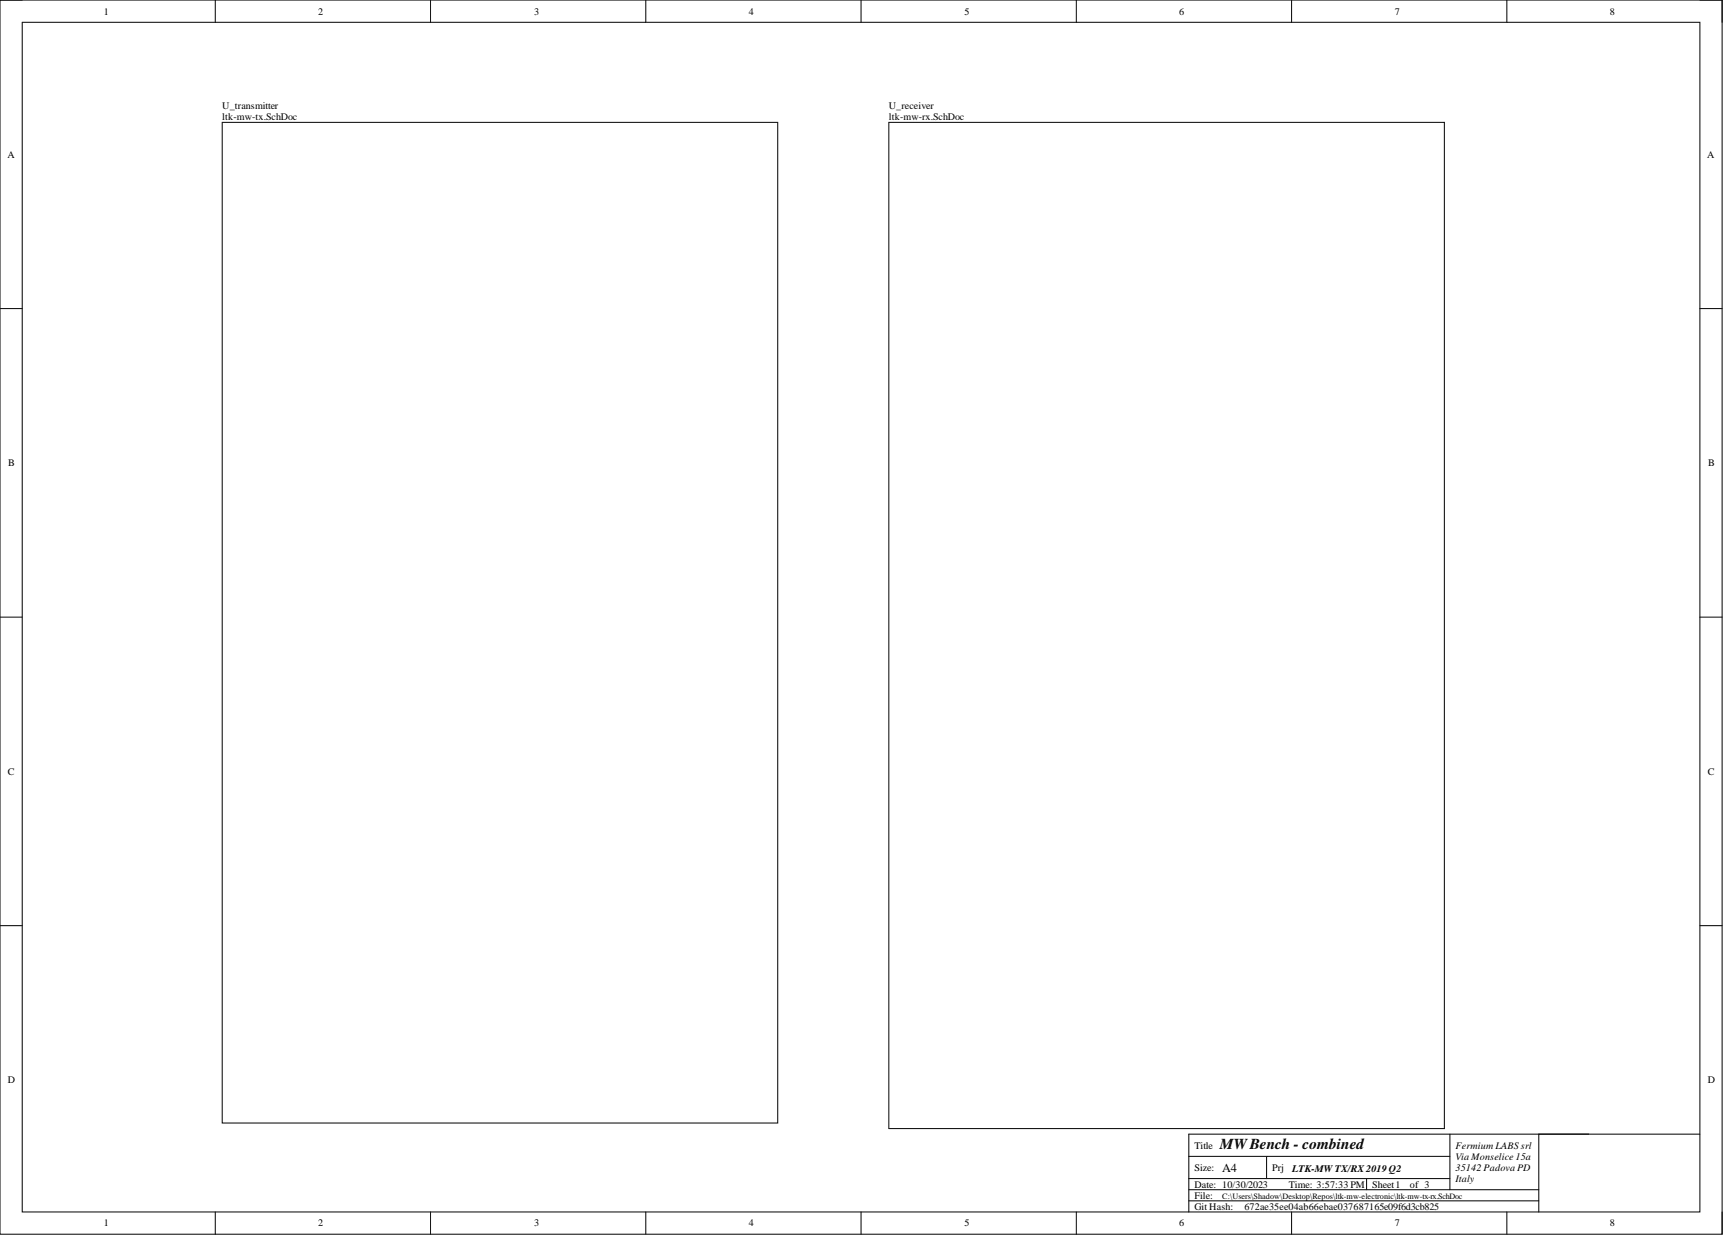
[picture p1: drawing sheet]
<svg xmlns="http://www.w3.org/2000/svg" width="393mm" height="282mm" viewBox="0 0 393 282" stroke-linecap="round" stroke-linejoin="round" font-family="sans-serif">
<defs><g id="words">
<text font-size="3.5" x="278.5" y="262.1">MWBench - combined</text>
<text font-size="2.8" x="279" y="267.4">A4</text>
<g font-size="2.3">
<text x="23.7" y="3.3">1</text>
<text x="72.6" y="3.3">2</text>
<text x="121.9" y="3.3">3</text>
<text x="171" y="3.3">4</text>
<text x="220.2" y="3.3">5</text>
<text x="269.2" y="3.3">6</text>
<text x="318.4" y="3.3">7</text>
<text x="367.5" y="3.3">8</text>
<text x="50.7" y="24.9">U_transmitter</text>
<text x="50.7" y="27.4">ltk-mw-tx.SchDoc</text>
<text x="202.9" y="24.9">U_receiver</text>
<text x="202.9" y="27.4">ltk-mw-rx.SchDoc</text>
<text x="1.7" y="36">A</text>
<text x="389.8" y="36">A</text>
<text x="1.9" y="106.4">B</text>
<text x="389.9" y="106.4">B</text>
<text x="1.8" y="176.8">C</text>
<text x="389.8" y="176.8">C</text>
<text x="1.8" y="247.3">D</text>
<text x="389.8" y="247.3">D</text>
<text x="272.7" y="262.1">Title</text>
<text x="332.3" y="262.1">Fermium LABS srl</text>
<text x="272.7" y="267.2">Size:</text>
<text x="290.4" y="267.2">Prj</text>
<text x="295" y="267.5">LTK-MW TX/RX2019 Q2</text>
<text x="332.3" y="264.7">Via Monselice 15a</text>
<text x="332.3" y="267.2">35142 Padova PD</text>
<text x="332.3" y="269.8">Italy</text>
<text x="272.7" y="271">Date: 10/30/2023</text>
<text x="272.7" y="273.6">File:</text>
<text x="294.2" y="271">Time: 3:57:33 PM</text>
<text x="313.2" y="271">Sheet1</text>
<text x="321.9" y="271">of 3</text>
<text x="23.7" y="279.9">1</text>
<text x="72.6" y="279.9">2</text>
<text x="121.9" y="279.9">3</text>
<text x="171" y="279.9">4</text>
<text x="220.2" y="279.9">5</text>
<text x="269.2" y="279.9">6</text>
<text x="272.7" y="276.1">Git Hash:</text>
<text x="284.1" y="276.1">672ae35ee04ab66ebae037687165e09f6d3cb825</text>
<text x="318.4" y="279.9">7</text>
<text x="367.5" y="279.9">8</text>
</g>
<text font-size="1.9" x="279" y="273.7">C:\Users\Shadow\Desktop\Repos\ltk-mw-electronic\ltk-mw-tx-rx.SchDoc</text>
</g></defs>
<g fill="none" stroke="#000" stroke-width=".23">
<path d="M0 0h393.1v281.7h-393.1zM0 0h5.1M5.1 5.1h383v271.5h-383zM49.1 0v5.1M98.3 0v5.1M147.4 0v5.1M196.6 0v5.1M245.7 0v5.1M294.9 0v5.1M344 0v5.1M388.1 0h5v5.1M0 70.4h5.1"/>
<path d="M388.1 70.4h5M0 140.9h5.1M388.1 140.9h5M0 211.3h5.1M388.1 211.3h5M331 258.9v12.6M351.3 258.9v17.7M388.1 258.9h-116.7v17.7M49.1 276.6v5.1M98.3 276.6v5.1M147.4 276.6v5.1M196.6 276.6v5.1"/>
<path d="M245.7 276.6v5.1M271.4 263.9h59.6M271.4 271.5h79.9M271.4 269h59.6M271.4 274.1h79.9M289.2 263.9v5.1M294.9 276.6v5.1M312 269v2.5M344 276.6v5.1M393.1 276.6v5.1"/>
</g>
<path d="M202.9 27.9h126.8v229.7h-126.8z" fill-rule="evenodd" fill="#fff"/>
<path d="M202.9 27.9h126.8v229.7h-126.8z" fill="none" stroke="#000" stroke-width=".23"/>
<path d="M50.7 27.9h126.8v228.4h-126.8z" fill-rule="evenodd" fill="#fff"/>
<path d="M50.7 27.9h126.8v228.4h-126.8z" fill="none" stroke="#000" stroke-width=".23"/>
<use href="#words"/>
</svg>
